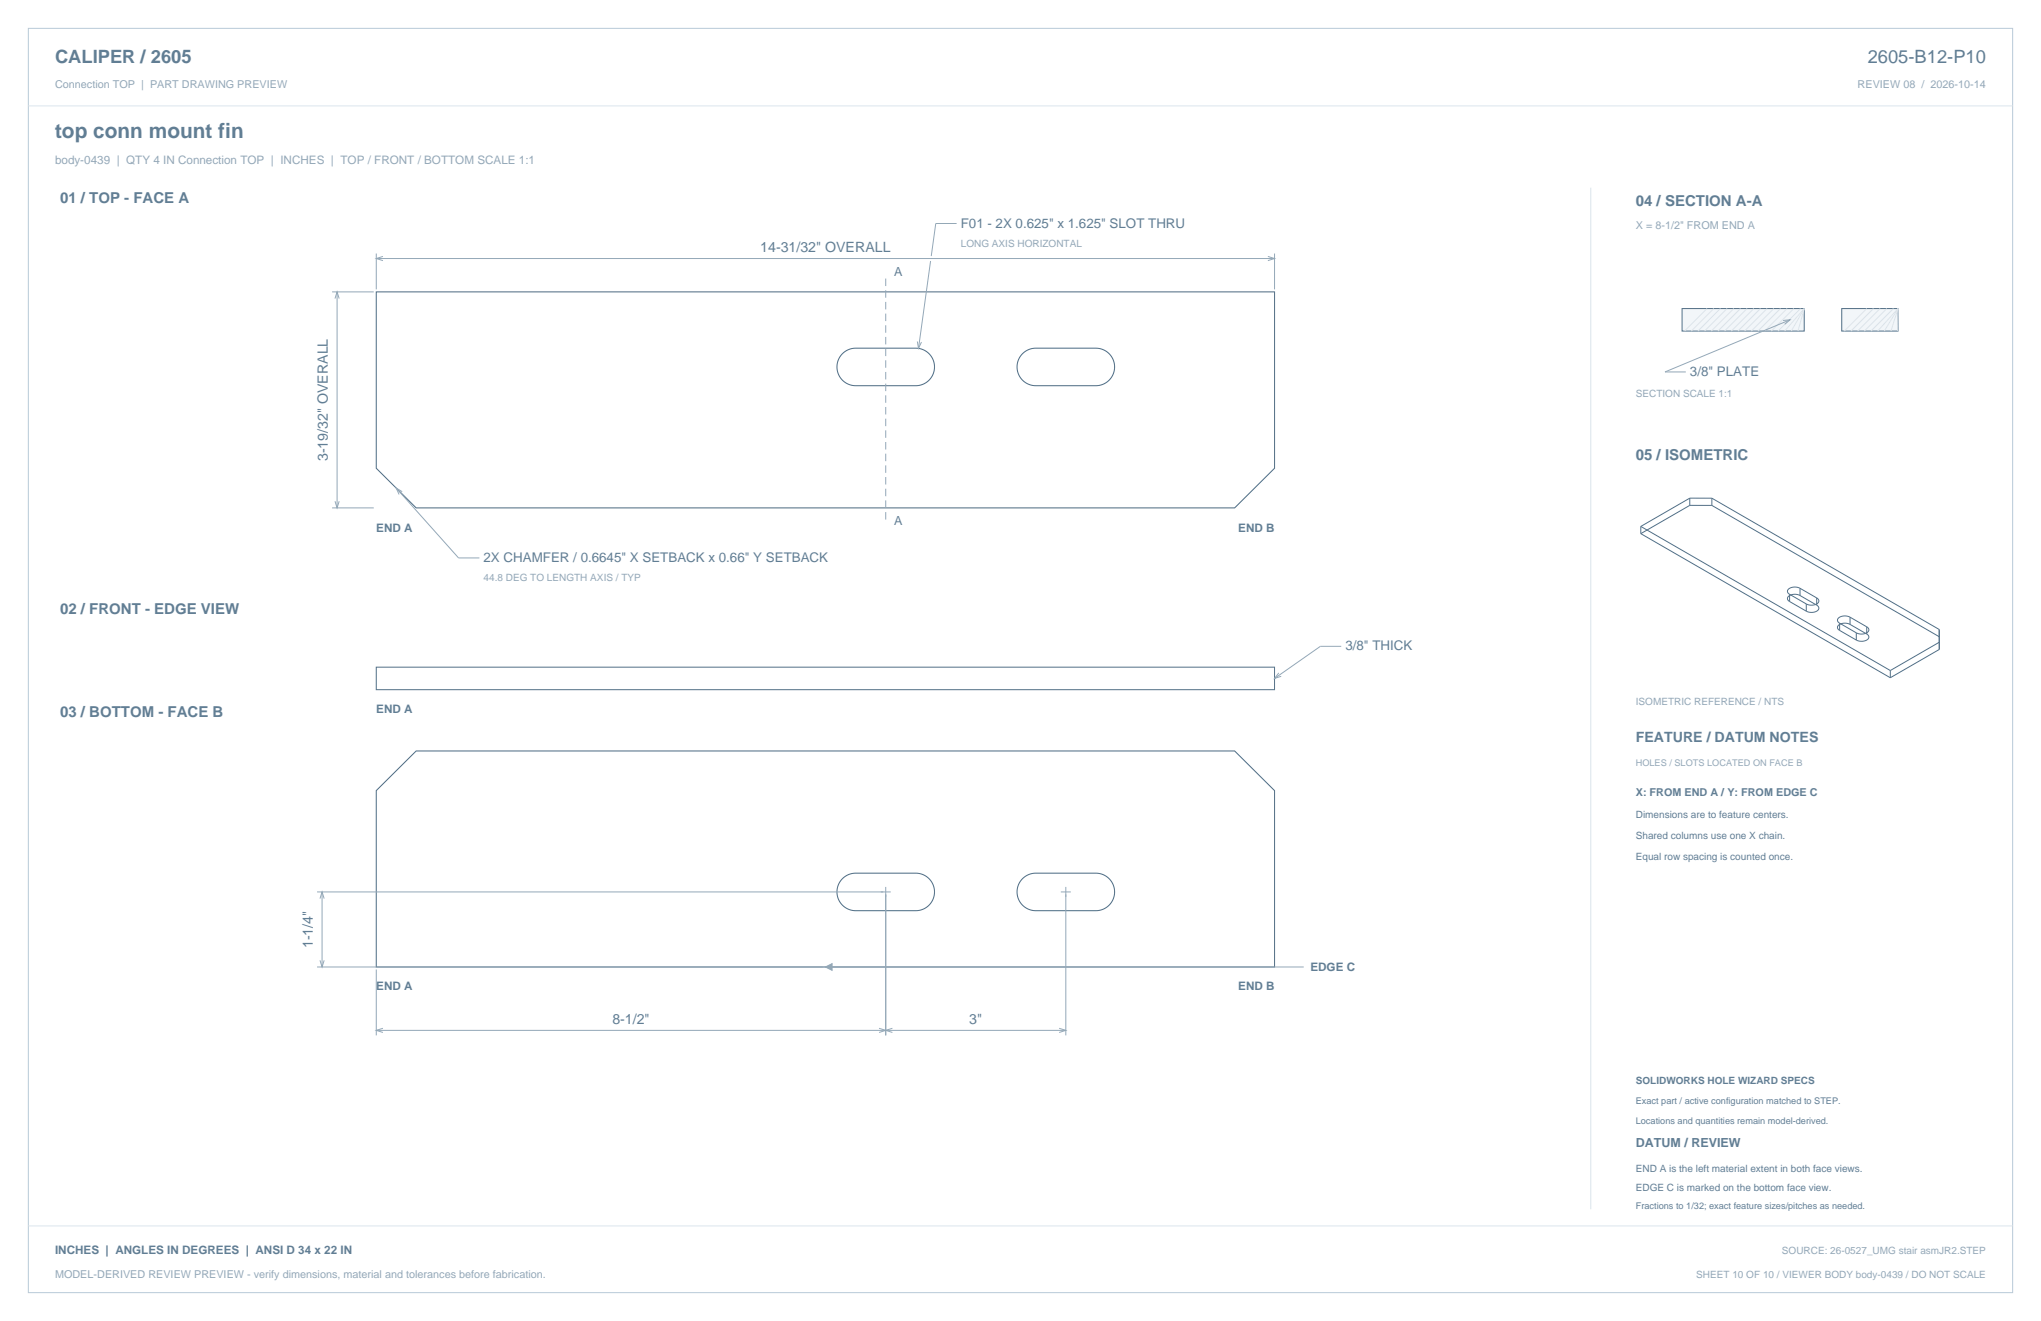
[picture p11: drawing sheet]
<svg xmlns="http://www.w3.org/2000/svg" width="864mm" height="559mm" viewBox="0 0 864 559" stroke-linecap="round" stroke-linejoin="round" font-family="sans-serif">
<defs><g id="words">
<text font-size="8.8" fill="#617e94" x="23.3" y="58.2">top conn mount fin</text>
<g font-size="7.8" fill="#617e94">
<text x="23.3" y="26.8">CALIPER / 2605</text>
<text x="790.3" y="26.8">2605-B12-P10</text>
</g>
<g font-size="6.3" fill="#617e94">
<text x="25.4" y="86.1">01 / TOP - FACE A</text>
<text x="692.1" y="87.1">04 / SECTION A-A</text>
<text x="692.1" y="194.4">05 / ISOMETRIC</text>
<text x="25.4" y="259.6">02 / FRONT - EDGE VIEW</text>
<text x="25.4" y="303.4">03 / BOTTOM - FACE B</text>
</g>
<g font-size="6" fill="#617e94">
<text x="321.7" y="106.5">14-31/32&quot; OVERALL</text>
<text x="138.7" y="195.1" transform="rotate(-90 138.7 195.1)">3-19/32&quot; OVERALL</text>
<text x="692.1" y="314">FEATURE / DATUM NOTES</text>
<text x="132.4" y="401.1" transform="rotate(-90 132.4 401.1)">1-1/4&quot;</text>
<text x="259.1" y="433">8-1/2&quot;</text>
<text x="410.1" y="433">3&quot;</text>
</g>
<g font-size="5.6" fill="#617e94">
<text x="406.5" y="96.3">F01 - 2X 0.625&quot; x 1.625&quot; SLOT THRU</text>
<text x="715.1" y="159.1">3/8&quot; PLATE</text>
<text x="204.6" y="237.8">2X CHAMFER / 0.6645&quot; X SETBACK x 0.66&quot; Y SETBACK</text>
<text x="569.3" y="275.2">3/8&quot; THICK</text>
</g>
<g font-size="5.3" fill="#617e94">
<text x="378.3" y="116.8">A</text>
<text x="378.3" y="221.9">A</text>
<text x="692.1" y="485.1">DATUM / REVIEW</text>
</g>
<text font-size="4.9" fill="#93a8b9" x="23.3" y="69.5">body-0439 | QTY 4 IN Connection TOP | INCHES | TOP / FRONT / BOTTOM SCALE 1:1</text>
<g font-size="4.9" fill="#617e94">
<text x="159.2" y="225.1">END A</text>
<text x="523.9" y="225.1">END B</text>
<text x="159.2" y="301.6">END A</text>
<text x="554.5" y="410.8">EDGE C</text>
<text x="159.2" y="418.9">END A</text>
<text x="523.9" y="418.9">END B</text>
<text x="23.3" y="530.6">INCHES | ANGLES IN DEGREES | ANSI D 34 x 22 IN</text>
</g>
<g font-size="4.6" fill="#93a8b9">
<text x="23.3" y="37">Connection TOP | PART DRAWING PREVIEW</text>
<text x="786" y="37">REVIEW 08 / 2026-10-14</text>
<text x="692.1" y="97">X = 8-1/2&quot; FROM END A</text>
<text x="23.3" y="540.5">MODEL-DERIVED REVIEW PREVIEW - verify dimensions, material and tolerances before fabrication.</text>
</g>
<text font-size="4.6" fill="#617e94" x="692.1" y="336.9">X: FROM END A / Y: FROM EDGE C</text>
<g font-size="4.2" fill="#93a8b9">
<text x="406.5" y="104.4">LONG AXIS HORIZONTAL</text>
<text x="692.1" y="167.9">SECTION SCALE 1:1</text>
<text x="204.6" y="245.9">44.8 DEG TO LENGTH AXIS / TYP</text>
<text x="692.1" y="298.1">ISOMETRIC REFERENCE / NTS</text>
<text x="754" y="530.6">SOURCE: 26-0527_UMG stair asmJR2.STEP</text>
<text x="717.7" y="540.5">SHEET 10 OF 10 / VIEWER BODY body-0439 / DO NOT SCALE</text>
</g>
<g font-size="4.2" fill="#617e94">
<text x="692.1" y="346.1">Dimensions are to feature centers.</text>
<text x="692.1" y="354.9">Shared columns use one X chain.</text>
<text x="692.1" y="363.7">Equal row spacing is counted once.</text>
<text x="692.1" y="458.6">SOLIDWORKS HOLE WIZARD SPECS</text>
<text x="692.1" y="495.7">END A is the left material extent in both face views.</text>
<text x="692.1" y="503.8">EDGE C is marked on the bottom face view.</text>
</g>
<text font-size="3.9" fill="#93a8b9" x="692.1" y="323.8">HOLES / SLOTS LOCATED ON FACE B</text>
<g font-size="3.9" fill="#617e94">
<text x="692.1" y="467.1">Exact part / active configuration matched to STEP.</text>
<text x="692.1" y="475.5">Locations and quantities remain model-derived.</text>
<text x="692.1" y="511.5">Fractions to 1/32; exact feature sizes/pitches as needed.</text>
</g>
</g></defs>
<path d="M12 12h839.6v534.8h-839.6z" fill="none" stroke="#b8cad8" stroke-width=".42"/>
<path d="M12 44.8h839.6M673.1 79.4v432.1" fill="none" stroke="#dbe5ed" stroke-width=".42"/>
<path d="M159.2 123.5h380.1v74.6l-16.9 16.7h-346.3l-16.9-16.7zM356.5 149.6a7.9 7.9 0 0 1 5.6-2.3h25.4a7.9 7.9 0 0 1 7.9 7.9 7.9 7.9 0 0 1-7.9 8h-25.4a7.9 7.9 0 0 1-7.4-4.9 7.9 7.9 0 0 1 1.8-8.7zM432.7 149.6a7.9 7.9 0 0 1 5.6-2.3h25.4a7.9 7.9 0 0 1 7.9 7.9 7.9 7.9 0 0 1-7.9 8h-25.4a7.9 7.9 0 0 1-7.4-4.9 7.9 7.9 0 0 1 1.8-8.7zM159.2 334.4l16.9-16.7h346.3l16.9 16.7v74.6h-380.1zM356.5 371.7a7.9 7.9 0 0 1 5.6-2.3h25.4a7.9 7.9 0 0 1 7.9 7.9 7.9 7.9 0 0 1-7.9 7.9h-25.4a7.9 7.9 0 0 1-7.4-4.9 7.9 7.9 0 0 1 1.8-8.6zM432.7 371.7a7.9 7.9 0 0 1 5.6-2.3h25.4a7.9 7.9 0 0 1 7.9 7.9 7.9 7.9 0 0 1-7.9 7.9h-25.4a7.9 7.9 0 0 1-7.4-4.9 7.9 7.9 0 0 1 1.8-8.6z" fill="none" stroke="#536f85" stroke-width=".44"/>
<g fill="none" stroke="#93a8b9" stroke-width=".42">
<path d="M404.8 94.5h-8.9l-1.9 13.8M159.2 107.2v15.2M159.2 109.4h380.1M162 108.5l-2.8 .9 2.8 .8M393.8 110.4l-5.2 37M536.5 108.5l2.8 .9-2.8 .8M539.3 107.2v15.2M140.5 123.5h17.7M141.7 126.3l.9-2.8 .9 2.8M142.6 123.5v91.3M388.2 144.5l.4 2.9 1.3-2.7M140.5 214.8h17.7"/>
<path d="M141.7 212l.9 2.8 .9-2.8M167.6 206.5l26.4 29.5h8.8M170.2 208l-2.6-1.5 1.3 2.7M567.5 273.4h-8.8l-19.4 13.6M541.1 284.6l-1.8 2.4 2.8-.9M134.2 377.3h242.7M136.3 377.3v31.7M374.8 375.2v62.8M448.9 377.3h4.2M451 375.2v62.8M135.4 380.1l.9-2.8 .9 2.8M134.2 409h214"/>
<path d="M135.4 406.2l.9 2.8 .9-2.8M159.2 410.1v27.9M349.2 409h202.4M159.2 435.9h291.8M162 435l-2.8 .9 2.8 .8M372 435l2.8 .9-2.8 .8M377.6 435l-2.8 .9 2.8 .8M448.2 435l2.8 .9-2.8 .8"/>
</g>
<path d="M374.8 117.8v102.3" fill="none" stroke="#93a8b9" stroke-width=".42" stroke-dasharray="3.2 1.8" stroke-linecap="butt"/>
<path d="M159.2 282.2h380.1v9.5h-380.1z" fill="none" stroke="#536f85" stroke-width=".42"/>
<path d="M349.2 409l2.9-1.4v2.9z" fill="#93a8b9" stroke="#93a8b9" stroke-width=".42"/>
<path d="M711.7 130.5h51.7v9.6h-51.7z" fill-rule="evenodd" fill="#f2f6f9" stroke="#536f85" stroke-width=".42"/>
<g fill="none" stroke="#dbe5ed" stroke-width=".42">
<path d="M722.3 130.5l-9.5 9.6M725.1 130.5l-9.5 9.6M728 130.5l-9.6 9.6M730.8 130.5l-9.5 9.6M733.6 130.5l-9.5 9.6M736.4 130.5l-9.5 9.6M739.2 130.5l-9.5 9.6M742.1 130.5l-9.6 9.6M744.9 130.5l-9.5 9.6M747.7 130.5l-9.5 9.6M750.5 130.5l-9.5 9.6M753.4 130.5l-9.6 9.6"/>
<path d="M756.2 130.5l-9.5 9.6M759 130.5l-9.5 9.6M761.8 130.5l-9.5 9.6M763.4 130.5l-8.3 9.6M763.4 130.5l-5.5 9.6M763.4 130.5l-2.6 9.6"/>
</g>
<path d="M779.3 130.5h23.8v9.6h-23.8z" fill-rule="evenodd" fill="#f2f6f9" stroke="#536f85" stroke-width=".42"/>
<path d="M789.9 130.5l-9.6 9.6M792.7 130.5l-9.5 9.6M795.5 130.5l-9.5 9.6M798.3 130.5l-9.5 9.6M801.2 130.5l-9.6 9.6M803.1 130.5l-8.6 9.6M803.1 130.5l-5.8 9.6M803.1 130.5l-3 9.6M803.1 130.5l-.2 9.6M12 518.6h839.6" fill="none" stroke="#dbe5ed" stroke-width=".42"/>
<path d="M754.5 135.6l2.9-.3-2.3 1.9M757.4 135.3l-52.9 22h8.8" fill="none" stroke="#93a8b9" stroke-width=".42"/>
<g fill="none" stroke="#536f85" stroke-width=".42">
<path d="M715 210.7l-20.7 12M715 213.8h9.3M715 210.7v3.1M715 213.8l-20.7 11.9M715 210.7h9.3M724.3 210.7v3.1M724.3 213.8l96.2 55.5M724.3 210.7l96.2 55.6M694.3 225.7l105.5 61M694.3 222.7l105.5 60.9M694.3 222.7v3M757.2 254.5l7.1 4"/>
<path d="M757.2 251.4v3.1M757.2 251.4l7.1 4.1M761.6 251.9l-2.2-.5-2.2 .5-.9 1.3 .9 1.3M761.6 248.9l-2.2-.6-2.2 .6-.9 1.2 .9 1.3M761.6 248.9v3M761.6 248.9l7.1 4M761.6 251.9l7.1 4.1M764.3 255.5v3M768.7 252.9l.9 1.3-.9 1.3-2.2 .5-2.2-.5M768.7 256l.9 1.3-.9 1.2-2.2 .6-2.2-.6M768.7 252.9v3.1M778.4 266.7l7 4.1"/>
<path d="M778.4 263.6l7 4.1M778.4 263.6v3.1M782.8 264.1l-2.2-.5-2.2 .5-.9 1.3 .9 1.3M782.8 261.1l-2.2-.6-2.2 .6-.9 1.2 .9 1.3M782.8 261.1l7.1 4M782.8 264.1l7.1 4.1M782.8 261.1v3M785.4 267.7v3.1M789.9 268.2l.9 1.3-.9 1.3-2.2 .5-2.3-.5M789.9 265.1l.9 1.3-.9 1.3-2.2 .5-2.3-.5M789.9 265.1v3.1M820.5 266.3v3"/>
<path d="M820.5 269.3l.1 5.4M820.5 266.3l.1 5.4M820.6 274.7l-20.8 12M820.6 271.7l-20.8 11.9M820.6 271.7v3M799.8 283.6v3.1"/>
</g>
<use href="#words"/>
</svg>
